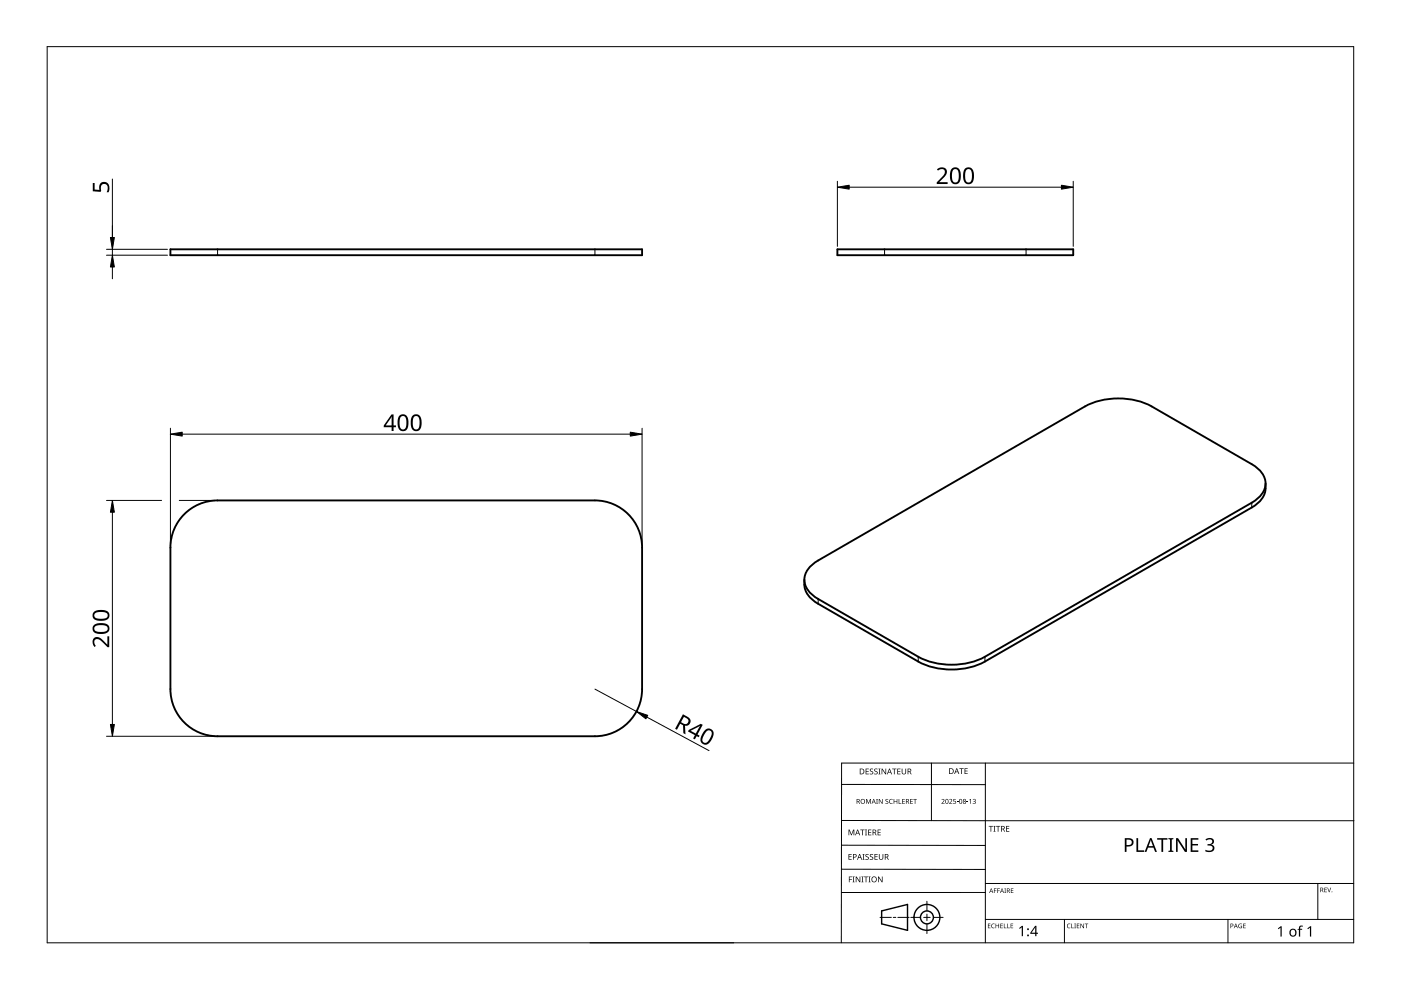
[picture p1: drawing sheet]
<svg xmlns="http://www.w3.org/2000/svg" width="297mm" height="210mm" viewBox="0 0 297 210" stroke-linecap="round" stroke-linejoin="round" font-family="sans-serif">
<path d="M46.1 52.9v1.2M126.1 52.9v1.2M187.5 52.9v1.2M217.5 52.9v1.2M265.4 106.6v1M173.5 127v1M194.7 139.2v1.1M208.8 139.2v1.1" fill="none" stroke="#000" stroke-width=".21"/>
<path d="M36.1 52.9h100v1.2h-100zM177.5 52.9h50v1.2h-50zM39.5 108.6a10 10 0 0 1 6.6-2.5h80a10 10 0 0 1 10 10v30a10 10 0 0 1-10 10h-80a10 10 0 0 1-10-10v-30a10 10 0 0 1 3.4-7.5zM268.3 102.5a4.9 4.9 0 0 1-2.9 5.1l-56.6 32.7a15.6 15.6 0 0 1-14.1 0l-21.2-12.3a5 5 0 0 1-3-5.1M171.7 120.2l1.8-1.4 56.5-32.6a15.6 15.6 0 0 1 14.2 0l21.2 12.2a4.8 4.8 0 0 1 2.9 4.7 5.2 5.2 0 0 1-2.9 3.5l-56.6 32.6a15.6 15.6 0 0 1-14.1 0l-21.2-12.2a4.8 4.8 0 0 1-2.9-4.7 4.3 4.3 0 0 1 1.1-2.1z" fill="none" stroke="#000" stroke-width=".4"/>
<path d="M10 9.9h277v190h-277z" fill="none" stroke="#000" stroke-width=".21"/>
<g fill="none" stroke="#000" stroke-width=".21">
<path d="M178.4 179.2l30.5 .1M178.4 166.3l30.5 .1M178.5 174h108.6M197.5 161.8v12.2M208.9 161.8v38.1M287 161.8h-108.6v38.1M125.1 199.9h30.5M178.4 184.3h30.5M186.6 194.5h2.4M189.4 194.5h.5M190.4 194.5h2.4M193.1 194.5h2.1"/>
<path d="M195.8 194.5h1.4M196.5 191.1v2M196.5 193.8v1.4M196.5 195.9v2M197.9 194.5h2.1M208.9 189.2h-30.5M208.9 187.3h78.1M208.9 194.9h78.1M225.7 194.9v5M260.4 194.9v5M279.4 187.3v7.6"/>
</g>
<g fill="none" stroke="#000" stroke-width=".3">
<path d="M186.9 193.1l5.5-1.3v5.5l-5.5-1.4z"/>
<circle cx="196.5" cy="194.5" r="1.37"/>
<circle cx="196.5" cy="194.5" r="2.74"/>
</g>
<g fill="#000">
<path d="M179.9 175.9h.2l.4 1 .4-1h.2v1.2h-.1v-1.1l-.4 1.1h-.2l-.4-1.1 .1 1.1h-.2zM182.4 175.9h.9v.1h-.4v1.1h-.1v-1.1h-.4zM183.4 175.9h.4l-.1 .1v1l.1 .1h-.4l.1-.1v-1zM183.6 169.4h.2l.3 .8 .4-.8h.2v1h-.2v-.9l-.4 .9-.4-.9 .1 .9h-.2zM183.5 163h.7v.1h-.5v.4h.5v.1h-.5v.4h.5v.2h-.7zM184.1 175.9h.6v.1h-.5v.4h.5v.1h-.5v.5h.5v.1h-.6zM184.5 163.1l.4-.2 .2 .1v.1a.25 .25 0 0 0-.4-.1 .25 .25 0 0 0 0 .4 .4 .4 0 0 1 .5 .3 .4 .4 0 0 1-.3 .5 .4 .4 0 0 1-.5-.2h.1a.27 .27 0 0 0 .4 .1 .27 .27 0 0 0-.1-.4l-.3-.3zM185.4 163.1l.4-.2 .3 .1-.1 .1a.25 .25 0 0 0-.4-.1 .25 .25 0 0 0 0 .4 .4 .4 0 0 1 .5 .3 .4 .4 0 0 1-.3 .5 .4 .4 0 0 1-.5-.2h.1a.27 .27 0 0 0 .4 .1 .27 .27 0 0 0 0-.4l-.4-.3zM185.8 169.4h.3l-.1 .1v.8l.1 .1h-.3l.1-.1zM186.2 163h.5l-.2 .1v1l.2 .1h-.5l.2-.1v-1zM186.1 175.9h.6v.1h-.5v.4h.5v.1h-.5v.5h.5v.1h-.6zM186.3 169.4h.2l.5 .8v-.8h.1v1h-.1l-.6-.8v.8h-.1z"/>
<path d="M186.9 163h.2l.6 1v-1h.2v1.2h-.2l-.6-1v1h-.2zM187.8 169.5l.3-.1h.2v.2a.25 .25 0 0 0-.3-.1 .25 .25 0 0 0-.1 .3 .25 .25 0 0 0 .3 .1 .32 .32 0 0 1 0 .5 .32 .32 0 0 1-.5-.1 .25 .25 0 0 0 .4 .1 .25 .25 0 0 0 0-.4l-.3-.2zM188.6 169.5l.4-.1h.3l-.1 .2a.41 .41 0 0 0-.6 .3 .41 .41 0 0 0 .6 .4 .48 .48 0 0 1-.6-.1 .48 .48 0 0 1 0-.7zM189.1 163h1v.1h-.4v1.1h-.2v-1.1h-.4zM189.5 169.4h.1v.4h.5v-.4h.1v1h-.1v-.5h-.5v.5h-.1zM190.5 169.4h.2v.9h.4v.1h-.6zM190.2 163h.7v.1h-.5v.4h.5v.1h-.5v.4h.5v.2h-.7zM191.3 169.4h.5v.1h-.4v.3h.4v.1h-.4v.4h.4v.1h-.5zM191.2 163h.1v.8a.32 .32 0 0 0 .3 .3 .32 .32 0 0 0 .4-.4v-.7h.1v.7a.47 .47 0 0 1-.5 .5 .47 .47 0 0 1-.4-.5zM193 169.4h.5v.1h-.4v.3h.4v.1h-.4v.4h.4v.1h-.5zM193.6 169.4h.8v.1h-.3v.9h-.2v-.9h-.3zM199.6 169.5a.37 .37 0 0 1 .6 0 .37 .37 0 0 1-.2 .6l-.2 .2h.5v.1h-.7l.3-.4a.27 .27 0 0 0 .2-.3 .27 .27 0 0 0-.4-.1z"/>
<path d="M201.2 169.5a.37 .37 0 0 1 .6 0 .37 .37 0 0 1-.2 .6l-.2 .2h.5v.1h-.7l.3-.4a.27 .27 0 0 0 .3-.3 .27 .27 0 0 0-.5-.1zM202.1 169.4h.5v.1h-.4v.3a.34 .34 0 0 1 .5 .2 .34 .34 0 0 1-.2 .4 .34 .34 0 0 1-.4-.1 .29 .29 0 0 0 .4 0 .29 .29 0 0 0 0-.4 .29 .29 0 0 0-.4 0zM202.9 170l.3 .1zM203.4 162.9h.9v.1h-.4v1.1h-.1v-1.1h-.4zM205 170l.3 .1zM204.5 162.9h.7v.1h-.5v.4h.4v.1h-.4v.5h.5v.1h-.7zM205.5 169.6l.4-.2v1h-.2v-.9zM206.2 169.5a.32 .32 0 0 1 .5-.1 .32 .32 0 0 1 0 .5 .33 .33 0 0 1 .1 .5 .33 .33 0 0 1-.6-.1 .26 .26 0 0 0 .4 .1 .26 .26 0 0 0 .1-.4l-.3-.2a.23 .23 0 0 0 .3 0 .23 .23 0 0 0-.1-.4 .23 .23 0 0 0-.3 .2zM209.6 175.1h.9v.2h-.3v1h-.2v-1h-.4zM210.6 175.1h.5l-.2 .1v1l.2 .1h-.5l.2-.1v-1zM211.2 175.1h.9v.2h-.4v1h-.2v-1h-.3zM213.3 175.1h.7v.2h-.5v.3h.5v.2h-.5v.4h.5v.1h-.7z"/>
<path d="M255.6 178a1.01 1.01 0 0 1 1.1-.4 1.01 1.01 0 0 1 .7 .9l-.2 .4-.4 .2a.82 .82 0 0 1 .7 1 .82 .82 0 0 1-1.1 .6l-.8-.2v-.3a.92 .92 0 0 0 1.5-.4 .75 .75 0 0 0-1.1-.5v-.3a.63 .63 0 0 0 .8-.1 .63 .63 0 0 0 .1-.8l-.6-.1-.5 .2zM180 185.8h.7v.2h-.6v.4h.5v.1h-.5v.6h-.1zM179.9 181.1h.7v.1h-.5v.4h.4v.1h-.4v.5h.5v.1h-.7zM180.8 185.8h.4l-.1 .2v.9l.1 .2h-.4l.1-.2v-.9zM181.4 185.8h.2l.7 1.1v-1.1h.1v1.3h-.2l-.6-1v1h-.2zM182.6 185.8h.5l-.2 .2v.9l.2 .2h-.5l.2-.2v-.9zM182.9 181.1h.4l-.1 .1v1l.1 .1h-.4l.1-.1v-1zM183.2 185.8h.9v.2h-.4v1.1h-.2v-1.1h-.3zM183.5 181.2l.5-.1h.2v.2a.25 .25 0 0 0-.4-.1 .25 .25 0 0 0 0 .4 .4 .4 0 0 1 .4 .3 .4 .4 0 0 1-.2 .4 .4 .4 0 0 1-.5-.2 .27 .27 0 0 0 .5 .1 .27 .27 0 0 0-.1-.4l-.4-.3zM184.2 185.8h.4l-.1 .2v.9l.1 .2h-.4l.1-.2v-.9zM184.5 181.2l.4-.1h.2v.2a.25 .25 0 0 0-.4-.1 .25 .25 0 0 0 0 .4 .4 .4 0 0 1 .5 .3 .4 .4 0 0 1-.3 .4 .4 .4 0 0 1-.5-.2h.1a.27 .27 0 0 0 .4 .1 .27 .27 0 0 0-.1-.4l-.3-.3zM185.4 181.1h.7v.1h-.5v.4h.5v.1h-.5v.5h.5v.1h-.7z"/>
<path d="M186.2 185.8h.1l.7 1.1v-1.1h.1v1.3h-.2l-.6-1v1h-.1zM186.3 181.1h.2v.8a.32 .32 0 0 0 .3 .3 .32 .32 0 0 0 .3-.3v-.8h.2v.8a.47 .47 0 0 1-.5 .4 .47 .47 0 0 1-.5-.4zM209.5 195.8h.5l-.4 .1v.3h.4l-.4 .1v.4l.4 .1h-.5zM210.3 196l.3-.2 .3 .1v.1a.39 .39 0 0 0-.6 .3 .39 .39 0 0 0 .6 .4 .46 .46 0 0 1-.7-.1 .46 .46 0 0 1 .1-.6zM210.7 188.4h.6l-.4 .1v.3h.4l-.4 .1v.4h-.2zM211.4 188.4h.6l-.4 .1v.3h.4l-.4 .1v.4h-.2zM211.1 195.8h.1v.4h.5v-.4h.1v1h-.1v-.5h-.5v.5h-.1zM212.1 195.8h.5l-.4 .1v.3h.4l-.4 .1v.4l.4 .1h-.5zM212.8 195.8h.2v.9l.4 .1h-.6zM212.9 188.4h.4l-.1 .1 .1 .8h-.4l.2-.1zM213.6 195.8h.1v.9l.4 .1h-.5zM214.3 195.8h.5l-.4 .1v.3h.4l-.4 .1v.4l.4 .1h-.5z"/>
<path d="M214.3 188.4h.6l-.5 .1v.3h.4l-.4 .1v.3l.5 .1h-.6zM216.1 196.8l.6-.5h.2v2.2h-.3v-1.9l-.4 .3zM226.3 196l.4-.2 .3 .1-.1 .1a.39 .39 0 0 0-.6 .3 .39 .39 0 0 0 .6 .4 .46 .46 0 0 1-.6-.1 .46 .46 0 0 1 0-.6zM227.1 195.8h.2v.9l.4 .1h-.6zM227.8 195.8h.3l-.1 .1 .1 .9h-.3l.1-.1zM228.3 195.8h.5l-.4 .1v.3h.4l-.4 .1v.4l.4 .1h-.5zM229.1 195.8h.1l.5 .8v-.8h.1v1h-.1l-.5-.8v.8h-.1zM230 195.8h.7l-.3 .1v.9h-.1v-.9zM240.9 177.7h.4v2.6h1.3v.3h-1.7zM245.3 177.7h2.2v.3h-.9v2.6h-.4v-2.6h-.9zM247.7 177.7h1.1v.2l-.4 .1v2.3l.4 .1v.2h-1.1v-.2l.4-.1v-2.3l-.4-.1zM249.3 177.7h.5l1.5 2.4v-2.4h.4v2.9h-.5l-1.5-2.4v2.4h-.4z"/>
<path d="M252.4 177.7h1.7v.3h-1.3v.9h1.2v.4h-1.2v1h1.3v.3h-1.7zM262.7 196l.6-.1-.1 .1a.4 .4 0 0 0-.5 .3 .4 .4 0 0 0 .5 .4v-.3l-.2-.1h.3v.5a.53 .53 0 0 1-.7-.1 .53 .53 0 0 1 .1-.7zM263.6 195.8h.5l-.4 .1v.3h.4l-.4 .1v.4l.4 .1h-.5zM270.9 196.8l.6-.4h.2v2.2h-.2v-1.9l-.4 .3zM275.5 196.4l.7-.1v.2h-.4l-.1 .2v.2h.4v.2h-.4v1.5h-.3v-1.5h-.3l.3-.2zM277.2 196.8l.6-.4h.2v2.2h-.3v-1.9l-.4 .3zM280.8 188.2h.5l-.4 .1v.3h.4l-.4 .1v.4l.4 .1h-.5zM281.4 188.2h.1l.3 .8 .3-.8h.1l-.3 1h-.1z"/>
<path d="M181.6 169.4h.3a.29 .29 0 0 1 .4 .2 .29 .29 0 0 1-.2 .4l.3 .4h-.2l-.2-.4h-.2v.4h-.2zM181.8 169.5v.4h.1a.2 .2 0 0 0 .2-.2 .2 .2 0 0 0-.2-.2z"/>
<path d="M181.8 175.9h.1l.5 1.2h-.2l-.1-.4h-.5l-.2 .4h-.1zM181.8 176l-.2 .6h.4z"/>
<path d="M182.3 163h.4a.61 .61 0 0 1 .6 .6 .61 .61 0 0 1-.7 .6h-.3zM182.4 163.1v.9h.2a.48 .48 0 0 0 .5-.4 .48 .48 0 0 0-.5-.5z"/>
<path d="M182.4 169.9a.51 .51 0 0 1 1 0 .51 .51 0 0 1-1 0zM182.6 169.9a.4 .4 0 0 0 .8 0 .4 .4 0 0 0-.8 0z"/>
<path d="M185 175.9h.3a.35 .35 0 0 1 .5 .2 .35 .35 0 0 1-.3 .5l.4 .5h-.2l-.3-.5h-.2v.5h-.2zM185.2 176v.5h.1a.23 .23 0 0 0 .3-.3 .23 .23 0 0 0-.3-.2z"/>
<path d="M185.2 169.4l.5 1-.3-.3h-.4l-.2 .3zM185.2 169.5l-.1 .5h.3z"/>
<path d="M188.5 163h.2l.4 1.2h-.1l-.2-.4h-.5l-.1 .4h-.2zM188.6 163.1l-.2 .6h.4z"/>
<path d="M192.1 169.4h.3a.29 .29 0 0 1 .3 .2 .29 .29 0 0 1-.2 .4l.3 .4h-.1l-.3-.4h-.2v.4h-.1zM192.2 169.5v.4h.2a.2 .2 0 0 0 .2-.2 .2 .2 0 0 0-.3-.2z"/>
<path d="M192.4 163h.4a.35 .35 0 0 1 .4 .2 .35 .35 0 0 1-.2 .4l.3 .6h-.2l-.3-.5h-.2v.5h-.2zM192.6 163.1v.4h.2a.23 .23 0 0 0 .3-.2 .23 .23 0 0 0-.3-.2z"/>
<path d="M200.5 169.5l.4-.1 .2 .2v.5l-.2 .3h-.3l-.1-.2zM200.6 169.6v.1a.37 .37 0 0 0-.1 .4 .37 .37 0 0 0 .4 .2 .4 .4 0 0 0 .1-.5 .4 .4 0 0 0-.4-.2z"/>
<path d="M201.2 162.9h.4a.61 .61 0 0 1 .6 .6 .61 .61 0 0 1-.6 .6h-.4zM201.4 163v1h.1a.48 .48 0 0 0 .5-.5 .48 .48 0 0 0-.4-.5z"/>
<path d="M202.8 162.9h.1l.5 1.2h-.2l-.1-.4h-.5l-.1 .4h-.2zM202.8 163l-.1 .6h.3z"/>
<path d="M203.5 169.5l.3-.1 .2 .2v.5l-.2 .3h-.3l-.1-.2zM203.5 169.6v.1a.37 .37 0 0 0-.1 .4 .37 .37 0 0 0 .4 .2 .4 .4 0 0 0 .2-.5 .4 .4 0 0 0-.5-.2z"/>
<path d="M204.2 169.5a.29 .29 0 0 1 .5-.1 .29 .29 0 0 1-.1 .5 .29 .29 0 0 1 .1 .4 .29 .29 0 0 1-.4 0 .29 .29 0 0 1 .1-.4zM204.3 170.2a.2 .2 0 0 0 .4 0 .2 .2 0 0 0-.4 0zM204.3 169.7a.2 .2 0 0 0 .4 0 .2 .2 0 0 0-.4 0z"/>
<path d="M212.3 175.1h.3a.35 .35 0 0 1 .4 .3 .35 .35 0 0 1-.2 .4l.3 .5h-.2l-.3-.5h-.2v.5h-.1zM212.4 175.2v.5h.2a.23 .23 0 0 0 .3-.2 .23 .23 0 0 0-.3-.3z"/>
<path d="M238.5 177.7h.7a.92 .92 0 0 1 1.1 .9 .92 .92 0 0 1-1.1 .9h-.4v1.1h-.3zM238.8 178v1.2a.73 .73 0 0 0 .9-.1 .73 .73 0 0 0 .2-.8l-.4-.2z"/>
<path d="M180.8 181.1h.4a.41 .41 0 0 1 .4 .5 .41 .41 0 0 1-.6 .2v.5h-.2zM181 181.2v.5a.29 .29 0 0 0 .5-.3 .29 .29 0 0 0-.5-.2z"/>
<path d="M182.2 181.1h.1l.5 1.2h-.2l-.1-.4h-.5l-.1 .4h-.2zM182.3 181.2l-.2 .6h.3z"/>
<path d="M184.7 186.5a.61 .61 0 0 1 1.2 0 .61 .61 0 0 1-1.2 0zM184.9 186.5a.45 .45 0 0 0 .9 0 .45 .45 0 0 0-.9 0z"/>
<path d="M187.6 181.1h.3a.35 .35 0 0 1 .5 .2 .35 .35 0 0 1-.3 .4l.4 .6h-.2l-.3-.5h-.3v.5h-.1zM187.7 181.2v.5h.2a.23 .23 0 0 0 .3-.3 .23 .23 0 0 0-.3-.2z"/>
<path d="M210.1 188.4l.5 .9-.2-.3h-.4l-.3 .3zM210.2 188.5l-.2 .4h.3z"/>
<path d="M212.4 188.4l.5 .9-.3-.3h-.3l-.3 .3zM212.4 188.5l-.1 .4h.3z"/>
<path d="M213.5 188.4h.2a.28 .28 0 0 1 .4 .2 .28 .28 0 0 1-.2 .3l.3 .4-.4-.4h-.2v.4h-.1zM213.6 188.5v.3h.1a.19 .19 0 0 0 .3-.2 .19 .19 0 0 0-.3-.1z"/>
<path d="M219.5 196.3h.2v1.5h.4v.2h-.4v.5h-.2v-.5h-1.1v-.2zM219.5 196.6l-.8 1.2h.8z"/>
<path d="M243.8 177.7h.4l1.1 2.9h-.4l-.3-.9h-1.2l-.3 .9h-.4zM244 178.1l-.5 1.3h.9z"/>
<path d="M260.9 195.8h.2a.32 .32 0 0 1 .4 .4 .32 .32 0 0 1-.5 .2v.4h-.1zM261 195.9v.4a.24 .24 0 0 0 .4-.2 .24 .24 0 0 0-.4-.2z"/>
<path d="M262 195.8l.4 1-.2-.3h-.4l-.2 .3zM262 196l-.1 .4h.3z"/>
<path d="M273.6 197.1a.82 .82 0 0 1 1.2 .1 .82 .82 0 0 1-.2 1.2 .82 .82 0 0 1-1.2-.4zM273.8 197.2a.6 .6 0 0 0-.1 .8 .6 .6 0 0 0 .8 .2l.1-.3a.53 .53 0 0 0-.1-.6 .53 .53 0 0 0-.7-.1z"/>
<path d="M279.9 188.2h.3a.28 .28 0 0 1 .3 .2 .28 .28 0 0 1-.1 .3l.2 .5-.3-.4h-.2v.4h-.2zM280.1 188.3v.4h.1a.19 .19 0 0 0 .2-.2 .19 .19 0 0 0-.2-.2z"/>
<circle cx="218" cy="198.3" r=".2"/>
<circle cx="218" cy="197" r=".2"/>
<circle cx="282.4" cy="189.1" r=".09"/>
</g>
<g fill="none" stroke="#000" stroke-width=".21">
<path d="M23.8 38v16.1M177.5 38.4v13.8M180 39.7h45M227.5 38.4v13.8M22.6 54.1h12.9M22.6 52.9h12.9M23.8 56.6v2.5M36.1 90.8v24.7M38.6 92h95M136.1 90.8v24.7M22.6 106.1h11.7M23.8 108.6v45"/>
<path d="M38 106.1h7.5M22.6 156.1h22.9M126.1 146.1l8.8 4.8M137.1 152l13.2 7.2"/>
</g>
<path d="M225 39.3l2.5 .4-2.5 .4zM23.8 54.1l.4 2.5h-.8zM23.4 50.4h.8l-.4 2.5zM177.5 39.7l2.5-.4v.8zM36.1 92l2.5-.4v.9zM133.6 91.6l2.5 .4-2.5 .5zM23.8 106.1l.4 2.5h-.8zM23.4 153.6h.8l-.4 2.5zM134.9 150.9l2.4 .8-.4 .7z" fill="#000" stroke="#000" stroke-width=".21"/>
<g fill="#000">
<path d="M19.7 38.8h.4v1.4l1 .1a1.17 1.17 0 0 1 .9-1.8 1.17 1.17 0 0 1 1.2 1.6l-.2 .7h-.4a1.03 1.03 0 0 0 .3-1.1 1.03 1.03 0 0 0-.8-.7 .93 .93 0 0 0-.6 1.5l-.2 .2-1.6-.1zM198.6 35.9a1.16 1.16 0 0 1 1.4-.4 1.16 1.16 0 0 1 .7 1.1l-.3 .7-1.3 1.3h1.8v.4h-2.3v-.3l1.1-1.2a.98 .98 0 0 0 .3-1.6h-.5l-.6 .3zM19.9 135.3a1.5 1.5 0 0 1 2.1 .6l.8 .8v-1.8h.4v2.3h-.4l-1.1-1.1a.98 .98 0 0 0-1.7-.2v.4l.3 .6-.3 .3a1.47 1.47 0 0 1-.1-1.9z"/>
<path d="M201.8 35.7a1.16 1.16 0 0 1 1.4-.1 1.16 1.16 0 0 1 .5 1.3 1.68 1.68 0 0 1-1 2.2 1.27 1.27 0 0 1-1.3-1.6l.1-1.2zM202.1 36a2.16 2.16 0 0 0 .3 2.7 .82 .82 0 0 0 .9-1.1 1.35 1.35 0 0 0-.7-1.8z"/>
<path d="M204.6 35.7a1.16 1.16 0 0 1 1.4-.1 1.16 1.16 0 0 1 .5 1.3 1.69 1.69 0 0 1-1 2.2 1.27 1.27 0 0 1-1.3-1.6l.1-1.2zM204.9 36a2.16 2.16 0 0 0 .3 2.7 .82 .82 0 0 0 .9-1.1 1.35 1.35 0 0 0-.8-1.8z"/>
<path d="M83 87.9h.4v2.3h.6v.4h-.6v.8h-.4v-.8h-1.6v-.4zM83 88.3l-1.2 1.9h1.2z"/>
<path d="M84.7 88.1a1.16 1.16 0 0 1 1.3-.1 1.16 1.16 0 0 1 .6 1.2 1.69 1.69 0 0 1-1 2.2 1.27 1.27 0 0 1-1.3-1.6l.1-1.1zM85 88.4a2.16 2.16 0 0 0 .3 2.6 .82 .82 0 0 0 .9-1 1.35 1.35 0 0 0-.8-1.8z"/>
<path d="M87.5 88.1a1.16 1.16 0 0 1 1.3-.1 1.16 1.16 0 0 1 .6 1.2 1.69 1.69 0 0 1-1 2.2 1.27 1.27 0 0 1-1.3-1.6l.1-1.1zM87.8 88.4a2.16 2.16 0 0 0 .3 2.6 .82 .82 0 0 0 .8-1 1.35 1.35 0 0 0-.7-1.8z"/>
<path d="M19.9 132.6a2.6 2.6 0 0 1 3.2 .2 1.22 1.22 0 0 1-.2 1.3 1.22 1.22 0 0 1-1.3 .3 1.53 1.53 0 0 1-2-1zM20.2 132.8a.75 .75 0 0 0 0 .9 .75 .75 0 0 0 .9 .3l1-.1a.69 .69 0 0 0 .7-.6 .69 .69 0 0 0-.7-.7h-1.3z"/>
<path d="M19.9 129.8a2.6 2.6 0 0 1 3.2 .2 1.22 1.22 0 0 1-.2 1.3 1.22 1.22 0 0 1-1.3 .3 1.53 1.53 0 0 1-2-1zM20.2 130a.75 .75 0 0 0 0 1 .75 .75 0 0 0 .9 .2h1a.69 .69 0 0 0 .7-.7 .69 .69 0 0 0-.7-.7h-1.3z"/>
<path d="M144.8 151.4l.8 .5a1 1 0 0 1 .8 1.2 1 1 0 0 1-1.2 .8l.1 1.8-.4-.3-.1-1.6-.6-.3-.7 1.2-.4-.2zM145 152l-.6 1.1 .4 .3a.67 .67 0 0 0 1.1-.2 .67 .67 0 0 0-.5-1z"/>
<path d="M146 154.8l2.6-1.3 .4 .2-1.1 2 .4 .3-.2 .3-.4-.2-.4 .7-.3-.2 .3-.7-1.4-.8zM146.4 154.9l1.1 .6 .9-1.6z"/>
<path d="M149.4 154.8a1.13 1.13 0 0 1 1.6 0 1.13 1.13 0 0 1 .1 1.6 1.69 1.69 0 0 1-1.9 1.4 1.27 1.27 0 0 1-.4-2zM149.8 155.1l-.8 1.3a.69 .69 0 0 0 .2 1 .69 .69 0 0 0 1-.3 1.91 1.91 0 0 0 .5-2.1l-.4-.2z"/>
</g>
</svg>
